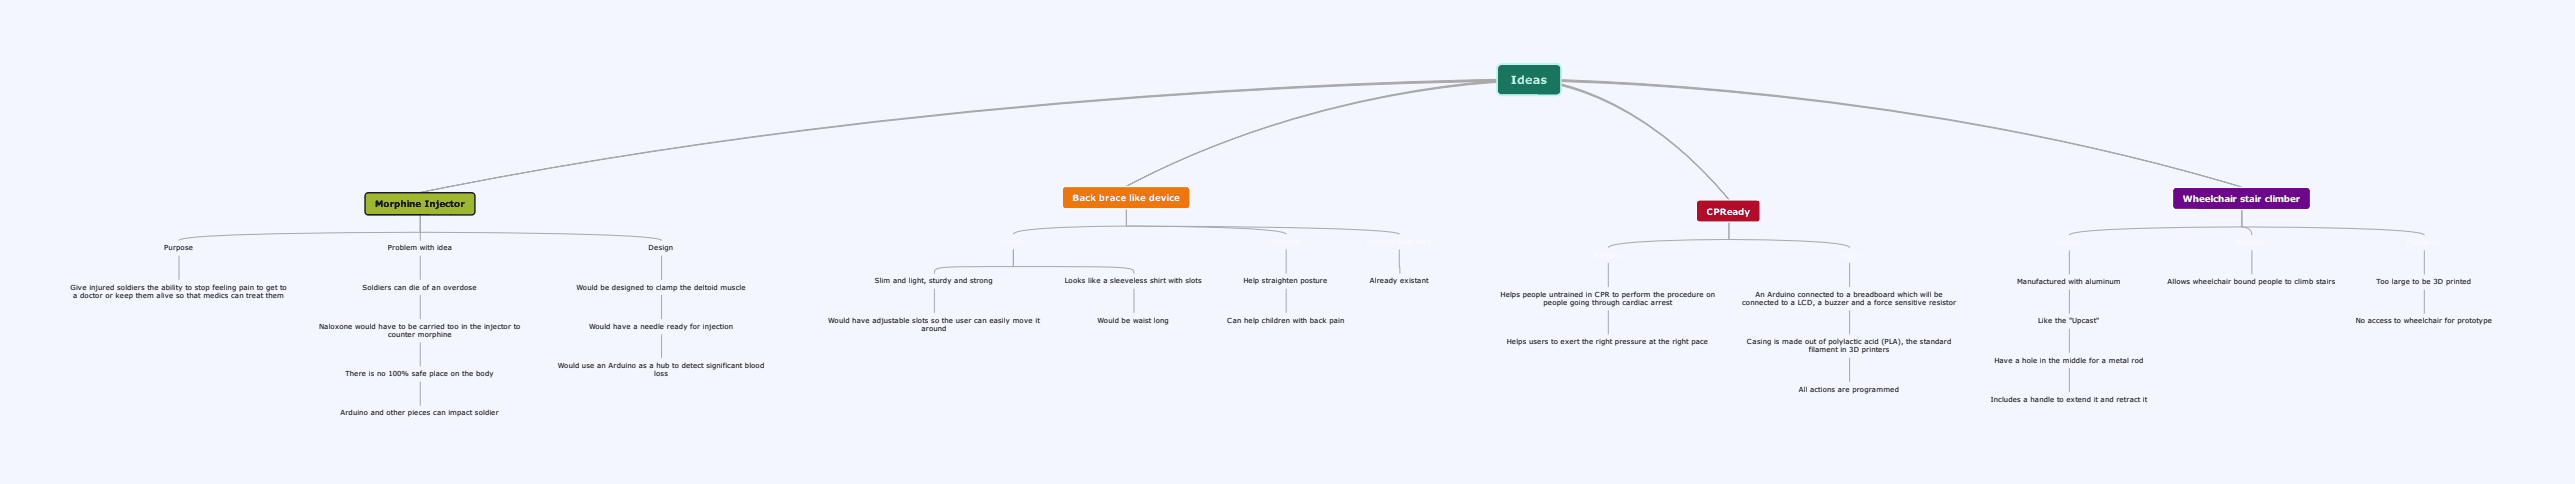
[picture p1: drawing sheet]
<svg xmlns="http://www.w3.org/2000/svg" width="1438mm" height="270mm" viewBox="0 0 1438 270" stroke-linecap="round" stroke-linejoin="round" font-family="sans-serif">
<defs><g id="words">
<text font-size="6.4" fill="#abf7e6" x="844" y="47">Ideas</text>
<g font-size="4.9" fill="#fff">
<text x="599" y="112">Back brace like device</text>
<text x="1219" y="113">Wheelchair stair climber</text>
<text x="953" y="120">CPReady</text>
</g>
<text font-size="4.9" x="210" y="116">Morphine Injector</text>
<g font-size="3.9">
<text x="92" y="140">Purpose</text>
<text x="217" y="140">Problem with idea</text>
<text x="362" y="140">Design</text>
<text x="39" y="161">Give injured soldiers the ability to stop feeling pain to get to</text>
<text x="202" y="161">Soldiers can die of an overdose</text>
<text x="322" y="161">Would be designed to clamp the deltoid muscle</text>
<text x="489" y="158">Slim and light, sturdy and strong</text>
<text x="595" y="158">Looks like a sleeveless shirt with slots</text>
<text x="695" y="158">Help straighten posture</text>
<text x="765" y="158">Already existant</text>
<text x="1127" y="158">Manufactured with aluminum</text>
<text x="1211" y="158">Allows wheelchair bound people to climb stairs</text>
<text x="1327" y="158">Too large to be 3D printed</text>
<text x="41" y="166">a doctor or keep them alive so that medics can treat them</text>
<text x="838" y="165">Helps people untrained in CPR to perform the procedure on</text>
<text x="981" y="165">An Arduino connected to a breadboard which will be</text>
<text x="862" y="170">people going through cardiac arrest</text>
<text x="973" y="170">connected to a LCD, a buzzer and a force sensitive resistor</text>
<text x="463" y="180">Would have adjustable slots so the user can easily move it</text>
<text x="613" y="180">Would be waist long</text>
<text x="685" y="180">Can help children with back pain</text>
<text x="178" y="183">Naloxone would have to be carried too in the injector to</text>
<text x="329" y="183">Would have a needle ready for injection</text>
<text x="515" y="184">around</text>
<text x="1138" y="180">Like the &quot;Upcast&quot;</text>
<text x="1316" y="180">No access to wheelchair for prototype</text>
<text x="217" y="188">counter morphine</text>
<text x="842" y="192">Helps users to exert the right pressure at the right pace</text>
<text x="976" y="192">Casing is made out of polylactic acid (PLA), the standard</text>
<text x="1010" y="197">filament in 3D printers</text>
<text x="1114" y="202">Have a hole in the middle for a metal rod</text>
<text x="193" y="210">There is no 100% safe place on the body</text>
<text x="312" y="205">Would use an Arduino as a hub to detect significant blood</text>
<text x="365" y="210">loss</text>
<text x="1005" y="218">All actions are programmed</text>
<text x="1112" y="224">Includes a handle to extend it and retract it</text>
<text x="190" y="232">Arduino and other pieces can impact soldier</text>
</g>
</g></defs>
<path d="M0 0h1438v270h-1438z" fill="#f3f5ff"/>
<path d="M235 107a2981 2981 0 0 1 263-40l102-10 89-7 94-4 71-2v1h-1a2982 2982 0 0 0-192 8l-61 4-67 6-107 13a2909 2909 0 0 0-191 31z" fill="#a8aaa9"/>
<path d="M235 120v10h-6a1963 1963 0 0 0-123 3l-6 1M235 120v14M235 120v10h6a1963 1963 0 0 1 123 3l6 1M235 107a2981 2981 0 0 1 263-40l102-10 89-7 94-4 71-2v1h-1a2982 2982 0 0 0-192 8l-61 4-67 6-107 13a2909 2909 0 0 0-191 31zM100 143v13M235 143v13M370 143v13M235 164v14M370 164v14M235 191v13M370 186v14M235 213v13" fill="none" stroke="#a8aaa9" stroke-width=".56"/>
<path d="M629 104a546 546 0 0 1 225-60l1 1a526 526 0 0 0-226 59z" fill="#a8aaa9"/>
<path d="M629 116v10h-3a433 433 0 0 0-57 3l-3 2M629 116v10h4a862 862 0 0 1 82 3l3 2M629 116v10h11a2460 2460 0 0 1 135 3l7 2M629 104a546 546 0 0 1 225-60l1 1a526 526 0 0 0-226 59zM718 139v14M782 139v14M522 153a2.8 2.8 0 0 1 3-4h10h31v-10v10h57a18 18 0 0 1 10 2v2M522 161v13M633 161v13M718 161v13" fill="none" stroke="#a8aaa9" stroke-width=".56"/>
<path d="M855 44a125 125 0 0 1 57 20 215 215 0 0 1 54 47 193 193 0 0 0-82-60 82 82 0 0 0-30-6z" fill="#a8aaa9"/>
<path d="M855 44a125 125 0 0 1 57 20 215 215 0 0 1 54 47 193 193 0 0 0-82-60 82 82 0 0 0-30-6zM898 138h1a116 116 0 0 1 33-4h34v-10v10h3a492 492 0 0 1 61 3l3 1M898 147v13M1033 147v13M898 173v13M1033 173v13M1033 200v13" fill="none" stroke="#a8aaa9" stroke-width=".56"/>
<path d="M854 44a1611 1611 0 0 1 373 53l25 7a1559 1559 0 0 0-352-57l-46-2z" fill="#a8aaa9"/>
<path d="M854 44a1611 1611 0 0 1 373 53l25 7a1559 1559 0 0 0-352-57l-46-2zM1252 117v10h-4a1004 1004 0 0 0-88 3l-4 1M1252 117v10a5 5 0 0 1 6 4M1252 117v10h5a1124 1124 0 0 1 93 3l4 1M1156 140v13M1258 140v13M1354 140v13M1156 161v14M1354 161v14M1156 183v14M1156 205v14" fill="none" stroke="#a8aaa9" stroke-width=".56"/>
<path d="M837 37l2-1h31l2 1v1v14l-2 1h-1h-31l-2-1v-2v-12z" fill-rule="evenodd" fill="#1a755e"/>
<path d="M836 36l3-1 32 1 1 1v1v14l-1 1-1 1-33-1-1-1v-1v-13zM837 37l2-1 31 1 1 1v14l-1 1-32-1-1-1v-13z" fill-rule="evenodd" fill="#abf7e6"/>
<path d="M205 108l1-1 58 1 1 1v9l-1 2h-1h-58l-1-1v-1v-8z" fill-rule="evenodd" fill="#9db830"/>
<path d="M204 108l2-1h58l1 1 1 1v10l-1 1h-1h-59l-1-1v-1v-9zM205 108h1h58l1 1v10h-1h-59l-1-1z" fill-rule="evenodd" fill="#000"/>
<path d="M594 105l1-1h68l2 2v9l-1 1h-1h-68l-1-1-1-1v-8z" fill-rule="evenodd" fill="#ed760d"/>
<path d="M594 104h1h68l2 1v1v9l-1 1-1 1h-68l-2-1v-1v-9zM594 105l1-1h68l1 2v9l-1 1h-68l-1-1z" fill-rule="evenodd" fill="#fff"/>
<path d="M948 112l2-1 32 1 1 1v9l-1 2h-1h-32l-1-1v-1v-8z" fill-rule="evenodd" fill="#b40c28"/>
<path d="M948 112l1-1h33l1 1 1 1-1 10-1 1h-1h-32l-2-1v-1v-9zM948 112h1h33l1 1v10h-2h-32l-1-1z" fill-rule="evenodd" fill="#fff"/>
<path d="M1214 105l2-1h72l1 1 1 1v9v1l-2 1h-72l-2-1v-1v-8z" fill-rule="evenodd" fill="#6c078c"/>
<path d="M1214 105l1-1h74l2 1v1v10l-1 1h-1h-74l-2-1v-1v-9zM1214 105h1h74l1 1v9l-1 1h-74l-1-1z" fill-rule="evenodd" fill="#fff"/>
<use href="#words"/>
</svg>
